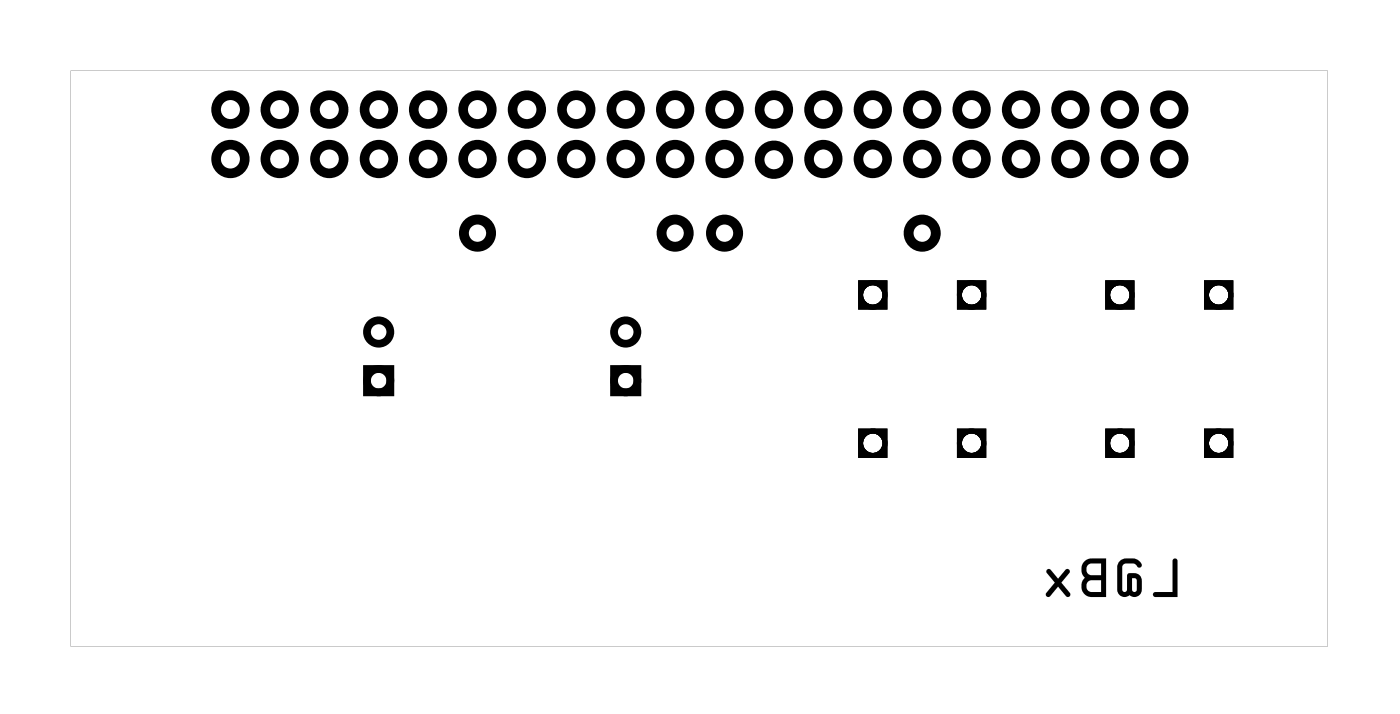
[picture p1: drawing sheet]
<svg xmlns="http://www.w3.org/2000/svg" width="72mm" height="37mm" viewBox="0 0 72 37" stroke-linecap="round" stroke-linejoin="round" font-family="sans-serif">
<g fill="#000">
<path d="M44.1 14.4v1.5h1.5v-1.5zM44.4 15.2a.5 .5 0 0 1 1 0 .5 .5 0 0 1-1 0z"/>
<path d="M44.1 14.4v1.5h1.5v-1.5zM44.4 15.2a.5 .5 0 0 1 1 0 .5 .5 0 0 1-1 0z"/>
<path d="M49.2 14.4v1.5h1.5v-1.5zM49.4 15.2a.5 .5 0 0 1 1 0 .5 .5 0 0 1-1 0z"/>
<path d="M49.2 14.4v1.5h1.5v-1.5zM49.4 15.2a.5 .5 0 0 1 1 0 .5 .5 0 0 1-1 0z"/>
<path d="M56.8 14.4v1.5h1.5v-1.5zM57.1 15.2a.5 .5 0 0 1 1 0 .5 .5 0 0 1-1 0z"/>
<path d="M56.8 14.4v1.5h1.5v-1.5zM57.1 15.2a.5 .5 0 0 1 1 0 .5 .5 0 0 1-1 0z"/>
<path d="M61.9 14.4v1.5h1.5v-1.5zM62.1 15.2a.5 .5 0 0 1 1 0 .5 .5 0 0 1-1 0z"/>
<path d="M61.9 14.4v1.5h1.5v-1.5zM62.1 15.2a.5 .5 0 0 1 1 0 .5 .5 0 0 1-1 0z"/>
<path d="M3.6 3.6v29.6h64.6v-29.6zM3.6 3.6h64.6v29.6h-64.6z"/>
<path d="M44.1 22v1.5h1.5v-1.5zM44.4 22.8a.5 .5 0 0 1 1 0 .5 .5 0 0 1-1 0z"/>
<path d="M44.1 22v1.5h1.5v-1.5zM44.4 22.8a.5 .5 0 0 1 1 0 .5 .5 0 0 1-1 0z"/>
<path d="M49.2 22v1.5h1.5v-1.5zM49.4 22.8a.5 .5 0 0 1 1 0 .5 .5 0 0 1-1 0z"/>
<path d="M49.2 22v1.5h1.5v-1.5zM49.4 22.8a.5 .5 0 0 1 1 0 .5 .5 0 0 1-1 0z"/>
<path d="M56.8 22v1.5h1.5v-1.5zM57.1 22.8a.5 .5 0 0 1 1 0 .5 .5 0 0 1-1 0z"/>
<path d="M56.8 22v1.5h1.5v-1.5zM57.1 22.8a.5 .5 0 0 1 1 0 .5 .5 0 0 1-1 0z"/>
<path d="M60.3 28.7v1.7h-.9a.13 .13 0 0 0-.1 .1 .13 .13 0 0 0 .1 .2h1.1v-1.9v-.1zM60.3 28.7h.2v.1v1.9h-1.1a.13 .13 0 0 1-.1-.2 .13 .13 0 0 1 .1-.1h.9zM57.6 28.8l-.2 .3v1.2a.38 .38 0 0 0 .3 .3 .38 .38 0 0 0 .4 0 .38 .38 0 0 0 .4 0 .38 .38 0 0 0 .2-.3v-.5a.44 .44 0 0 0-.3-.3 .44 .44 0 0 0-.5 .1v.7a.13 .13 0 0 1-.1 .1 .13 .13 0 0 1-.1-.1v-1.2l.2-.1h.5a.17 .17 0 0 0 .1 .2 .17 .17 0 0 0 .2-.2 .71 .71 0 0 0-1.1-.2zM57.6 28.8a.9 .9 0 0 1 1 0l.1 .2-.1 .2-.4-.2h-.4l-.1 .1v1.2a.12 .12 0 0 0 .1 .1 .12 .12 0 0 0 .1-.1v-.8a.48 .48 0 0 1 .8 .3v.5a.38 .38 0 0 1-.2 .3 .38 .38 0 0 1-.4 0 .38 .38 0 0 1-.4 0 .38 .38 0 0 1-.3-.3v-1.2zM58.2 29.7l.2 .1v.5a.12 .12 0 0 1-.1 .1 .12 .12 0 0 1-.1-.1zM58.2 29.7v.6a.12 .12 0 0 0 .1 .1 .12 .12 0 0 0 .1-.1v-.5zM55.7 28.8l-.1 .5 .2 .4a.58 .58 0 0 0-.2 .6 .58 .58 0 0 0 .5 .4h.8v-2h-.8zM55.7 28.8l.4-.1h.8v2h-.8a.58 .58 0 0 1-.5-.4 .58 .58 0 0 1 .2-.6l-.2-.4zM55.9 29.9l.7-.1v.6l-.7-.1-.1-.2zM55.9 29.9v.3v.1l.7 .1v-.6zM55.9 29h.7v.6l-.7-.1-.1-.2zM55.9 29v.2v.3l.7 .1v-.6zM53.8 29.3v.1l.4 .5-.4 .6a.13 .13 0 0 0 0 .1 .13 .13 0 0 0 .2 0l.4-.5 .4 .5a.13 .13 0 0 0 .2 0 .13 .13 0 0 0 0-.1l-.4-.6 .4-.5a.13 .13 0 0 0-.1-.1 .13 .13 0 0 0-.1 0l-.4 .4-.4-.4zM53.8 29.3h.2l.4 .4 .4-.4a.13 .13 0 0 1 .1 0 .13 .13 0 0 1 .1 .1l-.4 .5 .4 .6a.13 .13 0 0 1 0 .1 .13 .13 0 0 1-.2 0l-.4-.5-.4 .5a.13 .13 0 0 1-.2 0 .13 .13 0 0 1 0-.1l.4-.6-.4-.5z"/>
<path d="M60.3 28.7v1.7h-.9a.13 .13 0 0 0-.1 .1 .13 .13 0 0 0 .1 .2h1.1v-1.9v-.1zM57.6 28.8l-.2 .3v1.2a.38 .38 0 0 0 .3 .3 .38 .38 0 0 0 .4 0 .38 .38 0 0 0 .4 0 .38 .38 0 0 0 .2-.3v-.5a.45 .45 0 0 0-.3-.3 .45 .45 0 0 0-.5 .1v.7a.12 .12 0 0 1-.1 .1 .12 .12 0 0 1-.1-.1v-1.2l.2-.1h.5a.17 .17 0 0 0 .1 .2 .17 .17 0 0 0 .2-.2 .71 .71 0 0 0-1.1-.2zM58.2 29.7l.2 .1v.5a.12 .12 0 0 1-.1 .1 .12 .12 0 0 1-.1-.1zM55.7 28.8l-.1 .5 .2 .4a.58 .58 0 0 0-.2 .6 .58 .58 0 0 0 .5 .4h.8v-2h-.8zM55.9 29.9l.7-.1v.6l-.7-.1-.1-.1zM55.9 29h.7v.6l-.7-.1-.1-.2zM53.8 29.3v.1l.4 .5-.4 .6a.13 .13 0 0 0 0 .1 .13 .13 0 0 0 .2 0l.4-.5 .4 .5a.13 .13 0 0 0 .2 0 .13 .13 0 0 0 0-.1l-.4-.6 .4-.5a.13 .13 0 0 0-.1-.1 .13 .13 0 0 0-.1 0l-.4 .4-.4-.4z"/>
<path d="M61.9 22v1.5h1.5v-1.5zM62.1 22.8a.5 .5 0 0 1 1 0 .5 .5 0 0 1-1 0z"/>
<path d="M61.9 22v1.5h1.5v-1.5zM62.1 22.8a.5 .5 0 0 1 1 0 .5 .5 0 0 1-1 0z"/>
</g>
<g fill="none" stroke="#000" stroke-width=".49">
<circle cx="11.8" cy="8.2" r=".74"/>
<circle cx="11.8" cy="5.6" r=".74"/>
<circle cx="14.4" cy="8.2" r=".74"/>
<circle cx="14.4" cy="5.6" r=".74"/>
<circle cx="16.9" cy="8.2" r=".74"/>
<circle cx="16.9" cy="5.6" r=".74"/>
<circle cx="19.5" cy="8.2" r=".74"/>
<circle cx="19.5" cy="5.6" r=".74"/>
<circle cx="22" cy="8.2" r=".74"/>
<circle cx="22" cy="5.6" r=".74"/>
<circle cx="24.5" cy="8.2" r=".74"/>
<circle cx="24.5" cy="5.6" r=".74"/>
<circle cx="27.1" cy="8.2" r=".74"/>
<circle cx="27.1" cy="5.6" r=".74"/>
<circle cx="29.6" cy="8.2" r=".74"/>
<circle cx="29.6" cy="5.6" r=".74"/>
<circle cx="32.2" cy="8.2" r=".74"/>
<circle cx="32.2" cy="5.6" r=".74"/>
<circle cx="34.7" cy="8.2" r=".74"/>
<circle cx="34.7" cy="5.6" r=".74"/>
<circle cx="37.2" cy="8.2" r=".74"/>
<circle cx="37.2" cy="5.6" r=".74"/>
<circle cx="39.8" cy="5.6" r=".74"/>
<circle cx="39.8" cy="8.2" r=".74"/>
<circle cx="42.3" cy="8.2" r=".74"/>
<circle cx="42.3" cy="5.6" r=".74"/>
<circle cx="44.9" cy="5.6" r=".74"/>
<circle cx="44.9" cy="8.2" r=".74"/>
<circle cx="47.4" cy="8.2" r=".74"/>
<circle cx="47.4" cy="5.6" r=".74"/>
<circle cx="49.9" cy="8.2" r=".74"/>
<circle cx="49.9" cy="5.6" r=".74"/>
<circle cx="52.5" cy="8.2" r=".74"/>
<circle cx="52.5" cy="5.6" r=".74"/>
<circle cx="55" cy="8.2" r=".74"/>
<circle cx="55" cy="5.6" r=".74"/>
<circle cx="57.6" cy="8.2" r=".74"/>
<circle cx="57.6" cy="5.6" r=".74"/>
<circle cx="60.1" cy="5.6" r=".74"/>
<circle cx="60.1" cy="8.2" r=".74"/>
</g>
<g fill="none" stroke="#000" stroke-width=".25">
<circle cx="44.9" cy="15.2" r=".63"/>
<circle cx="49.9" cy="15.2" r=".63"/>
<circle cx="57.6" cy="15.2" r=".63"/>
<circle cx="62.6" cy="15.2" r=".63"/>
<circle cx="44.9" cy="22.8" r=".63"/>
<circle cx="49.9" cy="22.8" r=".63"/>
<circle cx="57.6" cy="22.8" r=".63"/>
<circle cx="62.6" cy="22.8" r=".63"/>
</g>
<g fill="none" stroke="#000" stroke-width=".4">
<path d="M18.9 19h1.2v1.2h-1.2zM31.6 19h1.2v1.2h-1.2z"/>
<circle cx="19.5" cy="17.1" r=".6"/>
<circle cx="19.5" cy="19.6" r=".6"/>
<circle cx="32.2" cy="17.1" r=".6"/>
<circle cx="32.2" cy="19.6" r=".6"/>
</g>
<g fill="none" stroke="#000" stroke-width=".51">
<circle cx="24.5" cy="12" r=".7"/>
<circle cx="34.7" cy="12" r=".7"/>
<circle cx="37.2" cy="12" r=".7"/>
<circle cx="47.4" cy="12" r=".7"/>
</g>
</svg>
